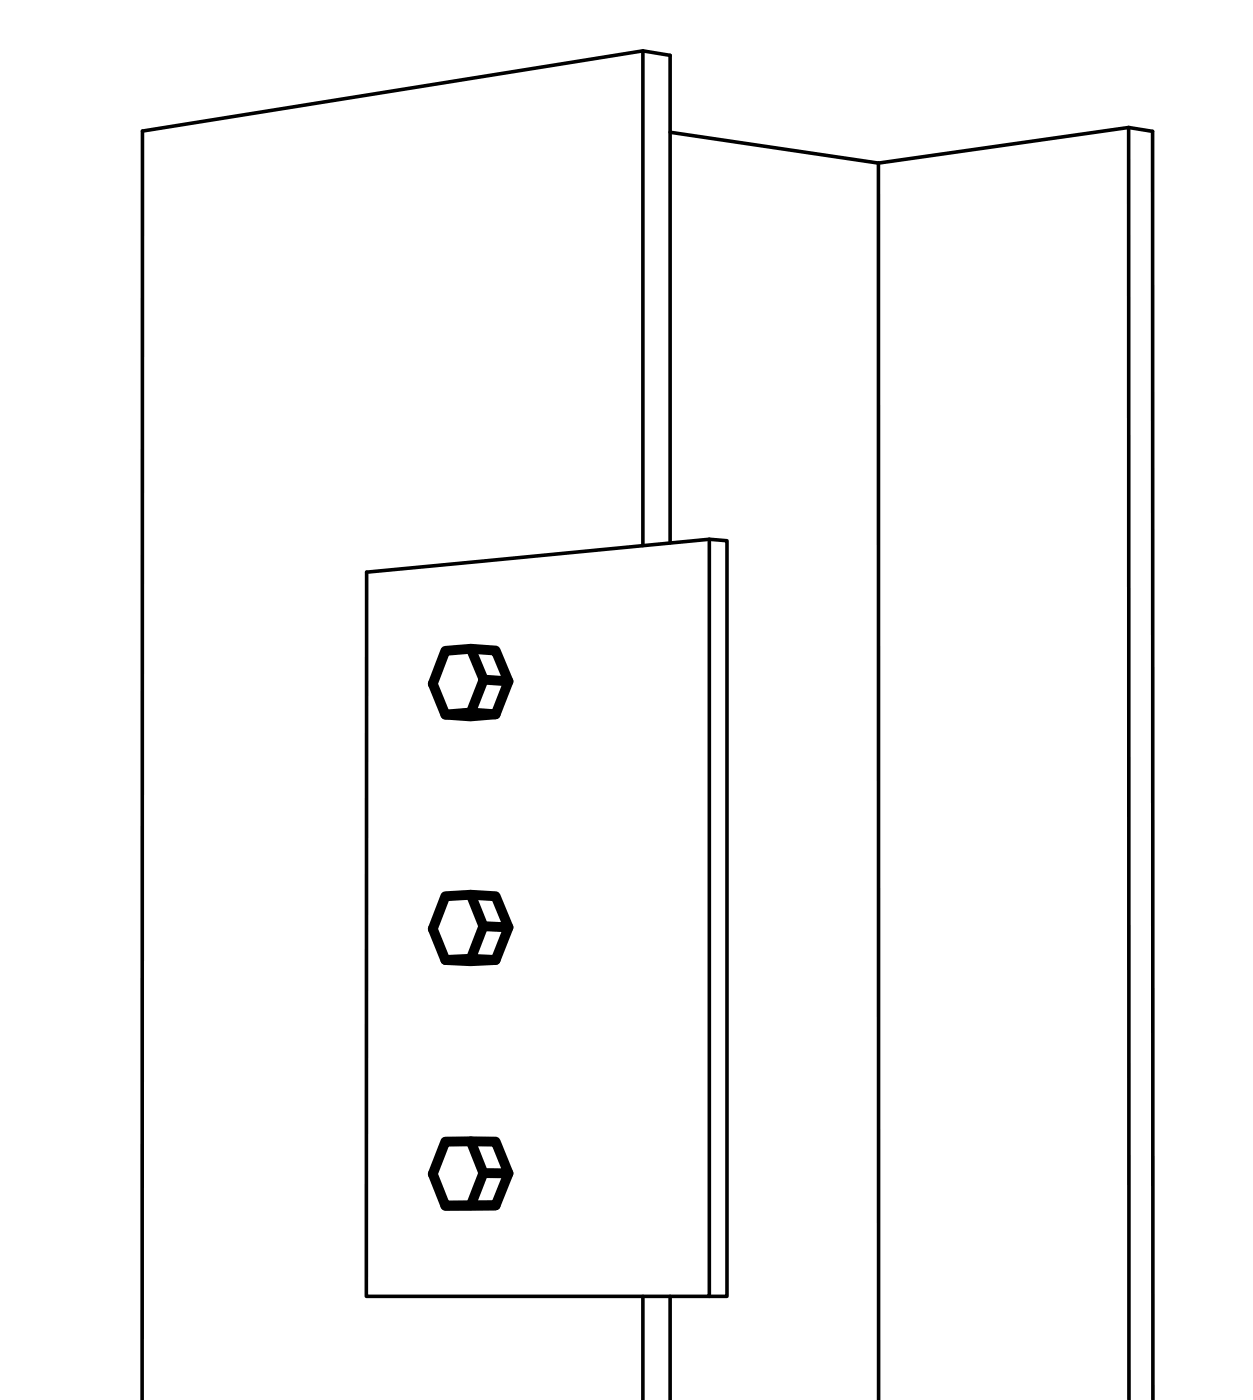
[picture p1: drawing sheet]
<svg xmlns="http://www.w3.org/2000/svg" width="89mm" height="99mm" viewBox="0 0 89 99" stroke-linecap="round" stroke-linejoin="round" font-family="sans-serif">
<!-- layer: Beams -->
<path d="M45.5 3.6l-35.4 5.7v89.8M47.4 9.4l14.7 2.1M62.1 11.5l17.7-2.5 1.7 .3v89.8M62.1 11.5v87.6M79.8 9v90.1M47.4 38.4v-34.5l-1.9-.3v35M50.2 38.1v53.6h-24.3v-51.2l24.3-2.4 1.2 .1v53.5h-1.2M45.5 91.7v7.4M47.4 91.7v7.4" fill="none" stroke="#000" stroke-width=".25"/>
<path d="M33.3 45.9l.9 2.2-.9 2.3 1.8 .1 .9-2.3M33.3 50.4l-1.8 .1M34.2 48.1l1.8 .1-.9-2.2-1.8-.1-1.8 .1-.9 2.4 .9 2.1 1.8 .2 1.8-.2M33.3 63.3l.9 2.2-.9 2.3 1.8 .1 .9-2.3M33.3 67.8l-1.8 .1M34.2 65.5l1.8 .1-.9-2.2-1.8-.1-1.8 .1-.9 2.3 .9 2.2 1.8 .1 1.8-.1M33.3 80.7l.9 2.3-.9 2.3h1.8l.9-2.3M33.3 85.3h-1.8M34.2 83h1.8l-.9-2.2h-3.6l-.9 2.2 .9 2.3h3.6" fill="none" stroke="#000" stroke-width=".7"/>
</svg>
